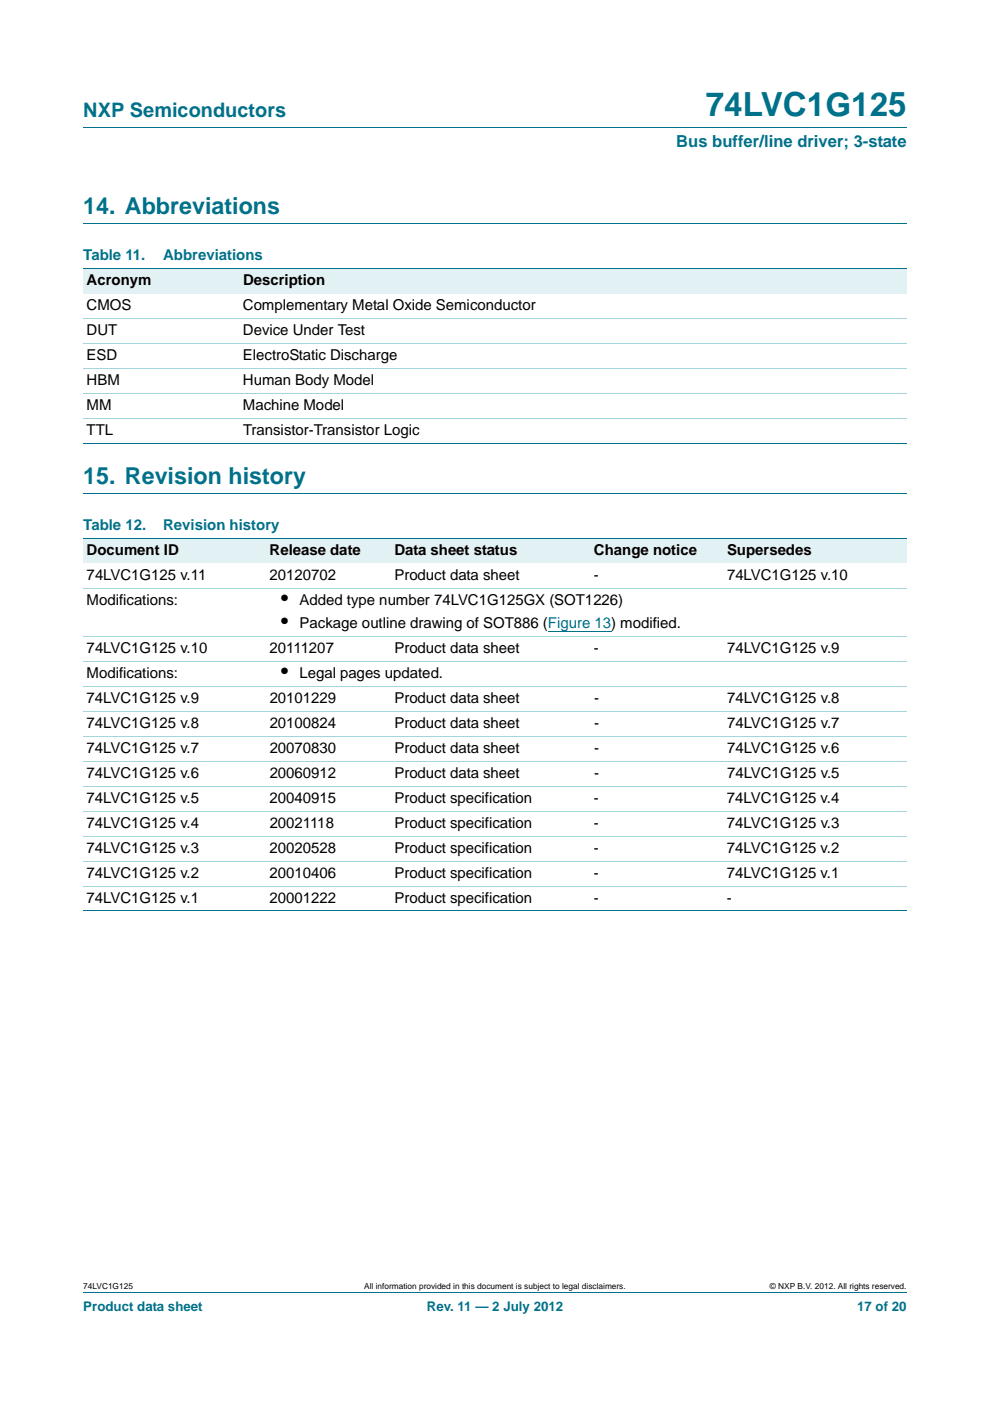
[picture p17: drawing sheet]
<svg xmlns="http://www.w3.org/2000/svg" width="210mm" height="297mm" viewBox="0 0 210 297" stroke-linecap="round" stroke-linejoin="round" font-family="sans-serif">
<defs><g id="words">
<text font-size="7" fill="#00718a" x="149.7" y="24.6">74LVC1G125</text>
<g font-size="4.9" fill="#00718a">
<text x="17.7" y="45.4">14. Abbreviations</text>
<text x="17.7" y="102.6">15. Revision history</text>
</g>
<text font-size="4.2" fill="#00718a" x="17.7" y="24.9">NXP Semiconductors</text>
<g font-size="4.2">
<text x="59.6" y="128.2">•</text>
<text x="59.6" y="133.2">•</text>
<text x="59.6" y="143.7">•</text>
</g>
<text font-size="3.5" fill="#00718a" x="143.4" y="31.1">Bus buffer/line driver; 3-state</text>
<g font-size="3.2" fill="#00718a">
<text x="17.7" y="55.2">Table 11.</text>
<text x="34.6" y="55.2">Abbreviations</text>
<text x="17.7" y="112.4">Table 12.</text>
<text x="34.6" y="112.4">Revision history</text>
</g>
<g font-size="3.2">
<text x="18.4" y="65.8">CMOS</text>
<text x="18.4" y="60.5">Acronym</text>
<text x="51.5" y="65.8">Complementary Metal Oxide Semiconductor</text>
<text x="51.5" y="60.5">Description</text>
<text x="18.4" y="71.1">DUT</text>
<text x="51.5" y="71.1">Device Under Test</text>
<text x="18.4" y="76.4">ESD</text>
<text x="51.5" y="76.4">ElectroStatic Discharge</text>
<text x="18.4" y="81.7">HBM</text>
<text x="51.5" y="81.7">Human Body Model</text>
<text x="18.4" y="87">MM</text>
<text x="51.5" y="87">Machine Model</text>
<text x="18.4" y="92.3">TTL</text>
<text x="51.5" y="92.3">Transistor-Transistor Logic</text>
<text x="18.4" y="117.6">Document ID</text>
<text x="57.2" y="117.6">Release date</text>
<text x="83.7" y="117.6">Data sheet status</text>
<text x="126" y="117.6">Change notice</text>
<text x="154.2" y="117.6">Supersedes</text>
<text x="18.4" y="122.9">74LVC1G125 v.11</text>
<text x="57.2" y="122.9">20120702</text>
<text x="83.7" y="122.9">Product data sheet</text>
<text x="126" y="122.9">-</text>
<text x="154.2" y="122.9">74LVC1G125 v.10</text>
<text x="18.4" y="128.2">Modifications:</text>
<text x="63.5" y="128.2">Added type number 74LVC1G125GX (SOT1226)</text>
<text x="63.5" y="133.2">Package outline drawing of SOT886 (Figure 13) modified.</text>
<text x="18.4" y="138.5">74LVC1G125 v.10</text>
<text x="18.4" y="143.7">Modifications:</text>
<text x="57.2" y="138.5">20111207</text>
<text x="63.5" y="143.7">Legal pages updated.</text>
<text x="83.7" y="138.5">Product data sheet</text>
<text x="126" y="138.5">-</text>
<text x="154.2" y="138.5">74LVC1G125 v.9</text>
<text x="18.4" y="149">74LVC1G125 v.9</text>
<text x="57.2" y="149">20101229</text>
<text x="83.7" y="149">Product data sheet</text>
<text x="126" y="149">-</text>
<text x="154.2" y="149">74LVC1G125 v.8</text>
<text x="18.4" y="154.3">74LVC1G125 v.8</text>
<text x="57.2" y="154.3">20100824</text>
<text x="83.7" y="154.3">Product data sheet</text>
<text x="126" y="154.3">-</text>
<text x="154.2" y="154.3">74LVC1G125 v.7</text>
<text x="18.4" y="159.6">74LVC1G125 v.7</text>
<text x="57.2" y="159.6">20070830</text>
<text x="83.7" y="159.6">Product data sheet</text>
<text x="126" y="159.6">-</text>
<text x="154.2" y="159.6">74LVC1G125 v.6</text>
<text x="18.4" y="164.9">74LVC1G125 v.6</text>
<text x="57.2" y="164.9">20060912</text>
<text x="83.7" y="164.9">Product data sheet</text>
<text x="126" y="164.9">-</text>
<text x="154.2" y="164.9">74LVC1G125 v.5</text>
<text x="18.4" y="170.2">74LVC1G125 v.5</text>
<text x="57.2" y="170.2">20040915</text>
<text x="83.7" y="170.2">Product specification</text>
<text x="126" y="170.2">-</text>
<text x="154.2" y="170.2">74LVC1G125 v.4</text>
<text x="18.4" y="175.5">74LVC1G125 v.4</text>
<text x="57.2" y="175.5">20021118</text>
<text x="83.7" y="175.5">Product specification</text>
<text x="126" y="175.5">-</text>
<text x="154.2" y="175.5">74LVC1G125 v.3</text>
<text x="18.4" y="180.8">74LVC1G125 v.3</text>
<text x="57.2" y="180.8">20020528</text>
<text x="83.7" y="180.8">Product specification</text>
<text x="126" y="180.8">-</text>
<text x="154.2" y="180.8">74LVC1G125 v.2</text>
<text x="18.4" y="186.1">74LVC1G125 v.2</text>
<text x="18.4" y="191.4">74LVC1G125 v.1</text>
<text x="57.2" y="186.1">20010406</text>
<text x="57.2" y="191.4">20001222</text>
<text x="83.7" y="186.1">Product specification</text>
<text x="83.7" y="191.4">Product specification</text>
<text x="126" y="186.1">-</text>
<text x="126" y="191.4">-</text>
<text x="154.2" y="186.1">74LVC1G125 v.1</text>
<text x="154.2" y="191.4">-</text>
</g>
<g font-size="2.8" fill="#00718a">
<text x="17.7" y="277.9">Product data sheet</text>
<text x="90.5" y="277.9">Rev. 11 — 2 July 2012</text>
<text x="181.8" y="277.9">17 of 20</text>
</g>
<g font-size="1.8">
<text x="17.7" y="273.3">74LVC1G125</text>
<text x="77.2" y="273.3">All information provided in this document is subject to legal disclaimers.</text>
<text x="163.3" y="273.3">© NXP B.V. 2012. All rights reserved.</text>
</g>
</g></defs>
<path d="M17.7 27h174.6M17.7 47.4h174.6M17.7 104.6h174.6M17.7 273.9h174.6" fill="none" stroke="#00718a" stroke-width=".21"/>
<g fill="#e2f1f4">
<path d="M17.7 57h33.1v5.3h-33.1z"/>
<path d="M50.8 57h141.5v5.3h-141.5z"/>
<path d="M17.7 114.1h38.8v5.3h-38.8z"/>
<path d="M56.5 114.1h26.4v5.3h-26.4z"/>
<path d="M82.9 114.1h42.4v5.3h-42.4z"/>
<path d="M125.3 114.1h28.2v5.3h-28.2z"/>
<path d="M153.5 114.1h38.8v5.3h-38.8z"/>
</g>
<path d="M116.2 133.9h13.4" fill="none" stroke="#00f" stroke-width=".21"/>
<path d="M17.7 57h174.6M17.7 94h174.6M17.7 114.1h174.6M17.7 193.1h174.6" fill="none" stroke="#00718a" stroke-width=".21"/>
<g fill="none" stroke="#a5d5dc" stroke-width=".21">
<path d="M17.7 67.5h174.6M17.7 72.8h174.6M17.7 78.1h174.6M17.7 83.4h174.6M17.7 88.7h174.6M17.7 124.7h174.6M17.7 134.9h174.6M17.7 140.2h174.6M17.7 145.5h174.6M17.7 150.8h174.6M17.7 156.1h174.6M17.7 161.4h174.6"/>
<path d="M17.7 166.7h174.6M17.7 172h174.6M17.7 177.3h174.6M17.7 182.6h174.6M17.7 187.9h174.6"/>
</g>
<use href="#words"/>
</svg>
